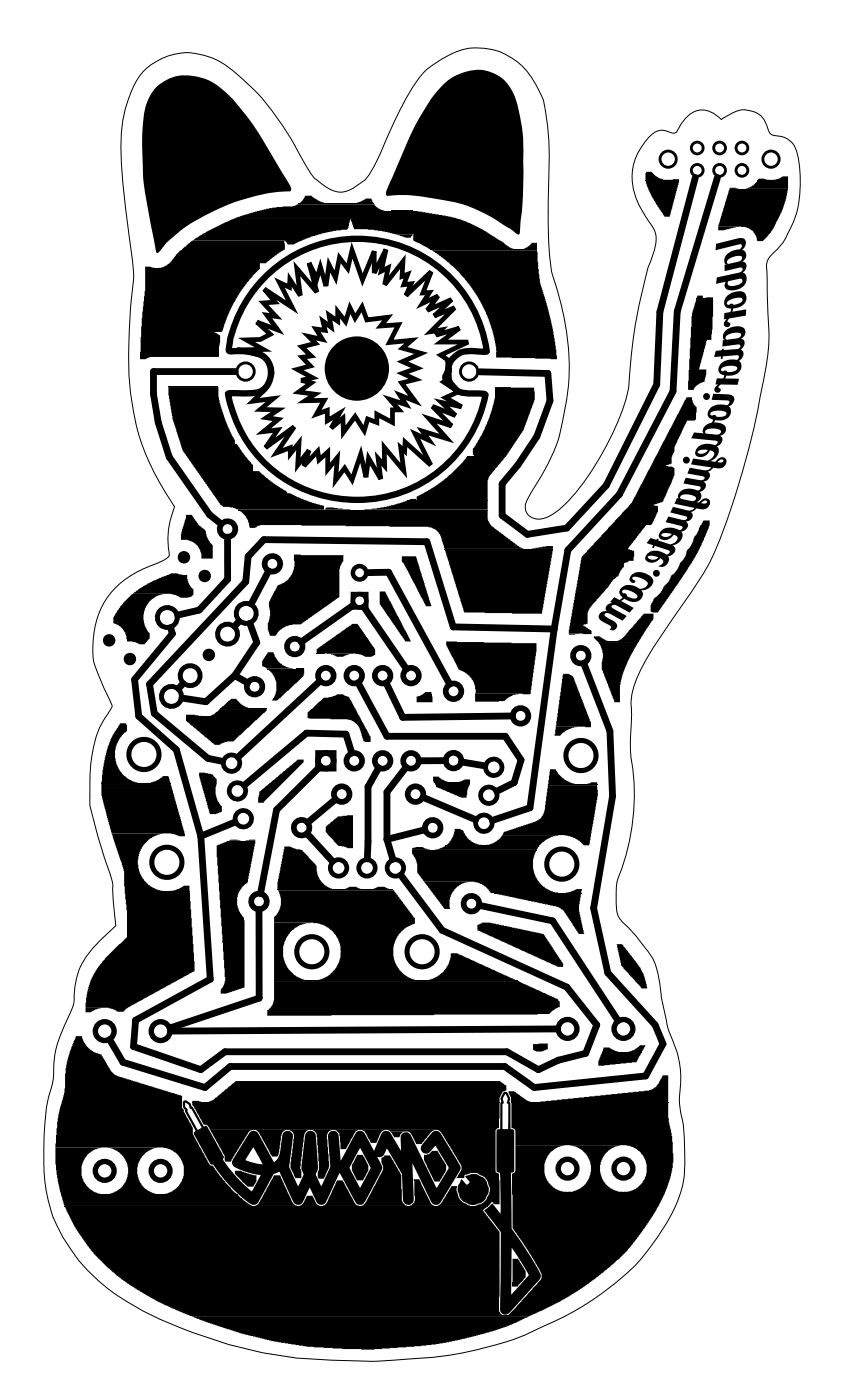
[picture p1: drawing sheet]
<svg xmlns="http://www.w3.org/2000/svg" width="75mm" height="125mm" viewBox="0 0 75 125" stroke-linecap="round" stroke-linejoin="round" font-family="sans-serif">
<g fill="none" stroke="#000" stroke-width=".09">
<path d="M12.8 6.4a5.6 5.6 0 0 1 7.5-.5 21.5 21.5 0 0 1 6.5 7.9l.8 1.4a4.6 4.6 0 0 0 2.8 2 3.7 3.7 0 0 0 2.1-1 7.7 7.7 0 0 0 1.7-2.9 28.8 28.8 0 0 1 3.6-6.8 8.5 8.5 0 0 1 4.4-2.2 5.9 5.9 0 0 1 6 3.7l.4 1 .2 1.2a40 40 0 0 1 .2 7.9 28 28 0 0 0 .4 6.4 22.6 22.6 0 0 1 .3 15.5 34.5 34.5 0 0 1-2.6 4.7l-.1 .5a1.07 1.07 0 0 0 .2 .9l.7 .3h.7a7 7 0 0 0 3.2-2.7 26.2 26.2 0 0 0 4.3-8.3l.2-.9 .1-1.5a47.5 47.5 0 0 1 1.6-9 4.9 4.9 0 0 0 .6-3.2l-.4-.8a7.4 7.4 0 0 1-1.6-4.5 5.5 5.5 0 0 1 1.8-3.6 1.39 1.39 0 0 1 1.6 0h.3l.2-.1 .2-.4a3.1 3.1 0 0 1 1.7-1.5l.6-.1 .7 .3 .8 .6 .2-.1a3.2 3.2 0 0 1 2.1-.7 2.19 2.19 0 0 1 2 1.9 1.36 1.36 0 0 0 1.2 .4 1.88 1.88 0 0 1 1.3 1.6 10 10 0 0 1-1.1 7.7l-.8 .9a1.87 1.87 0 0 0-.8 2l.1 3.6a22.2 22.2 0 0 1-.7 7.5 71 71 0 0 1-4.2 14.1 48.5 48.5 0 0 1-4.1 6.4 24.6 24.6 0 0 0-3 5.3 8.9 8.9 0 0 0-.2 3.1l-.1 1.4a12.6 12.6 0 0 0 .2 3.3 20.9 20.9 0 0 1-1.4 9.8l-.1 .8a5.8 5.8 0 0 0 .2 2.3l.6 .7a15.5 15.5 0 0 1 2.7 3.4l.3 1.2 .3 1.9 .3 1.5a12.2 12.2 0 0 0 1.1 3.5 9.5 9.5 0 0 1 .2 4v.9a19.2 19.2 0 0 1 .3 6.8 17.5 17.5 0 0 1-4.4 7.5 31.7 31.7 0 0 1-15.2 7.6 54.4 54.4 0 0 1-11.8 .7l-3.2-.2a37.4 37.4 0 0 1-16-5.6 15.1 15.1 0 0 1-6-8 23 23 0 0 1-.4-8.1l.1-1.1 .5-1.8 .1-.7a9.8 9.8 0 0 1 1.3-5.3 3.5 3.5 0 0 0 .5-2 6.4 6.4 0 0 1 2.3-4.7l1.5-1.4-.3-2.1a7.5 7.5 0 0 0-.5-3.2l-.7-2.3-.9-3.2v-1.7a11.1 11.1 0 0 1 2-7.1l-.1-.5a20.1 20.1 0 0 1-1.6-3.8 7.7 7.7 0 0 1 2.8-7 12.7 12.7 0 0 1 3.3-1.6l.7-.5v-.2a7.7 7.7 0 0 1 .5-4.3 22 22 0 0 1-4.1-14.5l.2-4a11.1 11.1 0 0 0 0-4.3l-.8-6.8a14.4 14.4 0 0 1 1-7.8l.3-.6zM23 18.9h14.4M26.7 18.2h6.8M57.7 16.2h3M65.3 16.9h5.1M67.7 16.2h2.8M13 24h10.2M15.1 34.6h4.4M38.5 22.4h9.5M21.3 45.6h22.3M24 59.8h3.2M36.5 44.8h7.1"/>
<path d="M39.8 49.1h9.7M41.8 40.8h3.4M53.5 57.4h3.6M9.1 70.1h6.2M11.2 79.8h5.7M16.6 64.1h6.6M19.7 63.4h4.2M20.3 75.2h2.5M24.8 79.6h10.4M36.9 76.1h11.1M38.8 70h3.2M39.9 75.6h8.3"/>
<path d="M44.2 79.9h7.8M49 70.2h4.4M17.2 98.6h27.5M24.5 87.7h21.8M45.7 98.6h14.1M53.8 94.1h3.6M5.5 106.8h15.7M5.8 107.9h37.9M17 117.7h30.4M45.8 106.7h13.7"/>
</g>
<g fill="#000">
<path d="M17.3 21.5l1.2-.8 2.3-1.1h10.5l-.1 .8-.2 .2h-.9l-1.3 .3-1.6 .5-.9 .5h-.6l-.2-.4zM20.9 19.5l1.9-.6h14.9l2.7 .5 1.3 .4 1.6 .8 1.3 .9 .4 .2 .5 .4 .6 .2h-7.6l-.8-.5-.7-.2v-.6h-1.7l-.6-.2-1.2-.2-1.8-.1-.3-.9zM23.2 18.8l1.5-.3h1.5l.4-.2h6.9l.2 .3 .7 .3zM27.3 17.6l.6-.1 .5 .4 .8 .3h-2.4l.3-.3zM31.7 18.2l.5-.1 .5-.3h.5l.1 .3h.1v.1zM35 18.8l2 .1zM57.7 16.2h3l-.8 3.2h-.5l-.1-.4-.2-.1-.8-1.2-.4-1zM57.8 15.4h.5l.6 .5 .8 .2h-2zM59.8 16.1l.9-.1v.1zM65.2 16.9h5.2l-.1 1.1-.4 1-.4 .8h-.1l-.2 .7-.9 1.1h-.6l-.1-.5-.2-.4-.4-.3-.3-.1-2.5-.1zM65.3 16.8h.5l.2 .1h-.7zM66.7 16.8h.3l.4-.2 .3-.3v-.1h2.8v.7z"/>
<path d="M67.8 16h.6l.5 .1h-1.1zM69 16.1l.6-.1 .4-.2h.5v.3zM13 23.9h.5l.4 .1h-.9zM13 24.1h10.2l-1.1 1.2-1 1.4-.8 1.5-.4 1.4-.7 .1 .5 .3-.1 1.9h-6.2l-.4 .2h-.5l.2-3.7 .3-2.4zM15.1 34.6h4.4v.9l.1 .5 .7 2.1 .7 1.2v.4h.2l.7 1.1 .7 .8v.5h.6l.2 .3h.2l.9 .9 1.2 .7v.1h.3l.6 .4 1 .4 1.4 .3v.4h-7.7l-.4-.2-1-.1-.1-.1h-.1l-3.4-5-.9-2.7-.3-2.1zM14.2 24l.4-.1 .5-.3 .7-.9 1.4-1.2h8.2l.1 .8-.7 .4-1 .9h-.6v.4zM35.5 21h1.4v.1l-.1 .1v.1h-.5zM38.6 22.4h9.4l.3 2.9 .5 1.5 .6 2.3 .4 2.2v.8l-5.4-.1v-1l-.3-1.4-.6-1.7-.7-1.4-.8-1.1-.8-.8v-.1l-1.4-1.3zM44.3 34.6l3.5 .1v1.1l-1 2.7-1.5 2.3h-2.9l-.1-.1v-.6l.1-.1 .6-1h.1l.7-1.6 .5-1.8zM46.7 22.3l.5-.2 .3-.3v-.1h.5v.6zM61.4 35.5h.5l.1 .5 .3 .4v1.1l-.1 .1h-.8l-1.1 2.4v.4l-.2 .5v.6l-.5 .1 .2 .1h.3l.2 .2v.6l-1 2.4-.9 .2 .5 .2v.5l-.2 .3v.2l-.5 .7h-.4l-.1 .1v.1l-.2 .1-.2 .3-.2 .2-.3 .5-.6 .8v.1l.5 .1v.9h-.5v.1l-.4 .1v.3l-.3 .3-.1 .5-.6 .4-.4 .6-1.7 1.9-.1 .4v1l-.4 .1v.1l.7 .4v.3h-2l1.1-6.8 4.5-4.9zM62.3 26.8h1.5l-.1 2.7-.1 .9h-.4v.1l-.7 2.5h.7v.6l-.2 .6h-.3l-.3 .2-.3 .3v.2h-.6l.4-6.6z"/>
<path d="M62.3 26.7l1.5 .1zM62.4 26.4h.5v.3h-.6zM62.9 26.6h.9v.1zM64.2 20.2l2 .1h-.4l-1 .3h-.6zM11.1 53.8l.8-.7h2.7l-.5 .2-.5 .3-.3 .3-.3 .5-.2 .5v.6l.3 .8 .3 .3v.5l-.5 .5h-.5l-.3-.2h-.7l-.1-.5-.3-.6-.4-.4-.5-.1 .1-.7zM12 53l1.2-.8 2.1-.9h.6l.4 .1h.4l.1 .8 .2 .3 .3 .2v.5l-.5 .3h-.7l-.4-.3-.4-.1h-3.4zM16.6 46.1h.5l.6 .8 .7 .5 .1 .7 .3 .4 .2 .2v1.3h-1v-.5l-.1-.3-.4-.6-.7-.3h-.6v-.6l.4-1.3zM21.4 45.6h22.2v.9l.3 .5 2.4 1.8 .5 .3h-7l-.3-1.1-.3-.4-.2-.2-.7-.3-16-.1-.1-.5-.2-.3zM22.3 47h1h-.2l-.3 .2h-.5zM23.9 58.4l.6-.1 .1 .5 .5 .6 .5 .3 .6 .1h-2.3l-.1-.1-.4-.1v-.5zM24 59.9h3.2v.4l-.1 .2-2 2h-.1l-.2 .2h-.5l.2-.3 .2-.5v-.9l-.2-.6zM26.3 49.6l4.4 .1v.5l-.1 .1-.2 .6v2.5l-2.8 1.9-.1 .2-.4 .2-.1 .1-.9 .1-.5 .1-.5 .3-.4 .6h-.5l-.2-.5v-.7l.1-.1 .1-.5-.1-1.3 .7-1.4 .7-.3 .6-.7 .2-.7z"/>
<path d="M26.5 59.8h.7zM28.3 58.4l.8 .1zM29 45.5l.2-.1h.6l1.5 .2zM29.2 58.4l2.4 .1h-.4l-.5 .3h-.6l-.3-.2zM28.3 58l2.2-1.4 .5-.4 .4-.2 .1-.2h.5l1.3 2 .3 .2v.6l-.3 .2h-.7l-.3-.2-.5-.2h-3.5zM34 52.9h.5l2.3 4.5-.6-.1-2-3-.2-.2zM35.9 49.8h1.3l1.4 4.4h-.5l-1.7-3.3-.1-.1-.2-.4-.2-.1zM32.6 45.5h.7l1.3-.2 1.8-.5h7.2v.8zM36.6 44.7l.6-.1v.1zM39.8 49.2h9.7l-1 5.7-7-.1zM39.9 57.4l8.1 .1v.8l-.5 3.8h-5v-.4l-.2-.9-.6-.6-.7-.3-1.1-2.2zM37.3 44.4l1-.5 1.4-.9 1.7-1.7 .3-.4h3.5l-1.5 1.8-.1 .3v1.7h-6.3z"/>
<path d="M41.8 40.8h.5zM47.6 49.1l1.2-.3h.7v.3zM50.9 56.7h.8l-.8 .1zM53.1 56.9h.6l.2 .2 .5 .3h-1l-.3-.3zM53.5 57.4h3.6l-1 1.8-.4 1.2-.2 .9v1.5h-.6l-.5-1.6-.6-1.3 .1-1.5-.1-.6zM55.1 57.3l.5-.1 .3-.3 1.7-2h.8v.6l-.2 .1-1.1 1.8zM62.9 46.6h.6v.4l-1.1 2.6-1.1 1.7-2.4 3.4h-.7v-.6l.2-.4v-.1l.7-.6 .3-.5 .4-.5 .2-.5 .2-.1 .4-.4 .2-.7 .3-.2 .2-.4 .1-.5 .4-.4 .2-.4 .1-.3 .2-.3 .2-.4v-.2l.3-.3zM9.1 70.1h6.2l1.2 4.3v.4h-.5l-.7-.2h-5.3l-.9-3.4zM10 74.6h4.6l-1 .3-.8 .7-.4 .8-.1 .9 .2 .8 .4 .7 .6 .5 .5 .3 .6 .1h-3.4l-.1-1.8zM10.7 64.7h.6l.1 .7-.2 .1-.5 .5-.4 .8v1l.1 .5 .2 .6 .5 .5 .8 .5 .6 .2h-3.4l.2-1.8 .3-1.5 .5-1.1zM11.2 79.8h5.8l.4 7.1-2.1 1.1-.5 .3-2.5 1.3-.1 .1-.5 .2-.4 .3-.2 .3h-.6l-.3-.2-.5-.2h-2.1l.2-1.4 .3-1 .3-.7 1-1.3 2-1.9v-2.4zM13.2 70l.7-.1 .6-.3 .1-.2h.5l.2 .7z"/>
<path d="M15.2 79.7l.5-.1 .7-.4h.5v.5zM16.6 63.9h.9l.6 .2h-1.5zM16.6 64.1l6.6 .1-.4 .2-.6 .7h-.1l-.6 .7h-.1l-.5 .5h-.6l-.5 .2-.1 .1h-.5l-2.3-2h-.1l-.2-.1zM17.8 69.1h.6l.6 .2 .1 .1 .3 .3-.1 1.4 .2 .6 .3 .4v.5l-.5 .2h-.5l-.9-2.9zM18.7 64l.5-.1 .4-.5h4.3v.2l-.6 .5zM19.4 75.6l.8-.3h2.6l-.6 3.6-.6 .5-.4 .8 .1 1 .2 .6 .3 .3 .1 .2v6l-1.6 .6h-.6v-.4l.2-.2 .2-.3v-.6l-.7-10.7zM20.5 75.2l.8-.1 .2 .1zM19.9 63.2h.1l.7-.7h.5v.1l.4 .4 .7 .4h-2.6zM22 75.2l.8-.1v.1zM23.2 63.3l.7 .1zM24.9 79.6h10.3l1.8 2.4 .1 .1v.5l-.9 .4-.7 .7-.3 1v1.1l.3 .6 .6 .8 .7 .4 .5 .1h-8.9l.5-.1 .5-.3 .7-.8 .3-.5 .1-.8v-.6l-.2-.6-.7-.8-.5-.4-.5-.2-.6-.1h-3.5v-.5l.4-.3 .2-.7v-.7zM25.4 75.7h.6l.5 .3h.6v.1l1.2 1.3 .1 .8 .3 .6 .5 .5 .6 .3h-5v-.7z"/>
<path d="M23.2 70.8h.1l.2-.3 .4-.2 .8-.8h.1l1.8-1.6h.6v.3l-3.6 3.5v.1h-.5zM27.6 63.7l1.3-1.3h.7l.6-.3h.5l.2 .2h.3l.5 1h.1l.2 .6 .1 .1 .3 .6h.1l.2 .6h.1l.2 .6 .2 .1v.5h-.6l-.1-.1-.4-1.3-.4-.5-.3-.1-3.7-.1-.2-.1zM29.1 73.9l1.1-.9 1.4-.1v3h-.5l-.3-.2h-.5l-1.2-1.2zM30.7 79.5h.2l.3-.2h.7l.5 .3zM33.3 79.5h.3l.2-.2h.6l.5 .3zM36.9 76.1h11l-.2 .7v1l.2 .7 .3 .5 .6 .5 .5 .2 .6 .2h-6l-.5-.6-.3-.2-.7-.2h-4.5l-.6-.8v-.9l-.2-.5-.2-.3zM36.9 75.9l.3-.1h.6l.2 .1 .4 .1h-1.5zM38 78.9h3.9l-.7 .2-.6 .5-.4 .8 .1 .9h-.5zM37.3 62.3l.5-.1 .2-.3h.6l.1 .9h-1.4zM38.7 69.5h.5l.3 .2 .6 .3h-1.3zM38.9 70h3.1l-.2 .7-.1 .7-.6-.1-1.8-.8a.35 .35 0 0 1-.4-.4zM38.9 76l.6-.1 .3-.2h8.4l-.2 .3z"/>
<path d="M40.7 74.1h.5l.2 .1 .2 .6 .4 .4 .5 .3 .6 .1h-3.2l.5-.4 .2-.6zM41 69.9h.3l.2-.2h.5v.3zM42.5 62.1h3.9l-.7 .2-.4 .2-.2 .2-2.6 .1zM44.4 79.9h7.6l-.2 1v.7l.5 1.9h-.6l-1.2-2-.5-.3zM43.5 75.6h.3l.5-.2 .4-.4 .2-.3h5l-1 .4-.6 .5zM49 70.2h4.4l.1 1.1-.8 4.3h-.5l-.4-.4-.4-.2-.8-.3h-5.7h.1a.45 .45 0 0 1 .4-.4l2.4-.8 .6-.4 .3-.7zM49.2 68.8h.5l.2 .4 .6 .6 .5 .2 .7 .2h-2.7zM49.7 65l1.9 .1h-.5l-.4 .2-.6 .5h-.5zM50.4 60.3h.5l.4 .2 1.6 4.1v.5l-3.2-.1zM50.6 79.8h.5l.4-.3h.5v.4zM52.3 70.1h.3l.3-.1h.5v.2zM6.8 92.7h.5l.2 .5 .6 .7 .4 .3 .6 .1 .8 1.5 .3 .3 6.1 1.9v1.1l.1 .1v.3h.1l.8 1.4v.6l.6 1.1 .1 .1 .7 1.5 .4 .2 .5 .8 1.6 1.6h-6.4l.6-.2 .5-.4 .3-.5 .2-.5v-.9l-.3-.7-.4-.5-.8-.4-9.9-.1 .2-2.6 .6-2.2 .1-2.6 .3-1.1z"/>
<path d="M7.6 90.1l1.4 .1-.5 .1-.3 .3h-.6zM17.2 98.5h.6l.2 .1h-.8zM17.2 98.6h27.5l-.1 2.3h-.1l-.2 .2v3.7l.3 .2 .1 2.7h-.5l-.1-.2h-.8l.2-.2 .3-.7v-.4l-.1-.3v-.2l-.3-.4-.5-.2-.2-.2h-1.6l.2-.2v-.4l-.1-.2-.4-.6-.5-1-.2-.2-.4-.7-.5-.5h-20.4l-.2-.4-.4-.1-.7-1.4-.3-.3zM18.7 98.5l.4-.1 2-1.7h23.6l.6 .4v.5l-.4 .1-.2 .5v.4zM24.5 82.5h3.3l-.9 .2-.8 .5-.5 .7-.3 .7v1l.2 .5 .3 .6 .7 .7 .9 .3h-2.9zM24.5 87.8h21.9l.5 .3h.2l1.5 .7 1.3 .5 .2 .3v.5l-.4 .1-.5 .5-1.1 .1-24.2 .1v-.5l.4-.3 .2-.6zM40.3 85.3h.6l5.3 2.4h-8l.9-.3 .6-.5 .5-.7 .1-.5zM42.7 82.7l.4-.1v-.1h.8l4.7 1 .9 1.3v.2l.8 1.1 .1 .4h-.5l-7-3.3h-.2zM45.5 97.6l.6 .1 .8 .6 .5 .3h-1.7v-.5l-.2-.3zM45.7 98.6h14.1v1.4l.3 1.6 .1 2.4-.2 1.4-.5 1.3h-3.7l.8-.2 .4-.2 .5-.5 .3-.8v-.9l-.3-.7-.5-.6-.7-.3-10.2-.1v-1.3l-.1-.1-.3-.1zM47.7 93.4l1.3-.1v.6l-.5 .2h-.6l-.2-.2zM53.8 94.2h3.6l-.5 .8-3.4 .3v-.4z"/>
<path d="M54 93.7h.5l.1 .1 .7 .3h-1.4zM55.1 84.5h.6l1.6 2 .4 1 .2 .9h-.5l-.1-.2-1.7-1.8zM56.2 94.1l.6-.2 .4-.4h.5l-.3 .6zM48.3 98.5l9.7-.9 .3-.1 .5-.3 .5-1h.5v2.4zM5 102.6h4.1l-.6 .2-.5 .3-.4 .5-.3 .7v.9l.2 .5 .6 .7 .8 .4h-3.5l-.4-2.1zM5.5 106.9h15.8l.5 .5 .7 .5h-16.7zM5.8 107.9h37.8l-.1 .1a.26 .26 0 0 0-.2 .2 .26 .26 0 0 0 .1 .3l1.3 1.7-.1 7.1 .4 .4h-28.1l-1.5-.6-.5-.3h-.1l-1.8-.9-1.7-1.2-.1-.1-.8-.5-.2-.3h-.1l-.3-.3h-.1l-1.3-1.4v-.1l-.3-.2-.4-.6-.2-.1-.2-.4-.1-.1-.6-.9zM9.7 102.6h4.4l-.5 .1-.5 .4-.5 .5-.3 .8v.9l.4 .8 .5 .4 .7 .3h-4.1l.7-.3 .5-.4 .4-.8 .1-.9-.2-.6-.4-.5-.4-.3zM17.1 117.7l30.2 .1-1.5 .7-1.7 .6-4.2 1-2.8 .4-3.6 .2h-1.2l-4.9-.2-2.9-.5-2.9-.7-3.3-1.1zM18.8 101.1h3.7h-.1l-.2 .2-.1 .2-1.4 2.2v.2h-.6v-.5zM21 104.7h.6l.7 .3 .6 .1v.6l-.2 .5h-.6l-1.1-1.2zM22.9 101.1h2.6l-.3 .3-.2 1.7-.2 .4h-.5l-1.1-2.2z"/>
<path d="M24.5 105.1h.6l1 2.5 .1 .1 .3 .2h-3.7l.4-.4zM25.9 101.1h1.7l-.3 .2-.1 .4-.3 2.6v.3l.1 .1v.7h-.6l-.4-.9v-.6l.3-2.4-.2-.3zM27.4 107h.6l.3 .7 .3 .2h-1.8l.4-.3zM28 101.1h1.6l-.3 .2-.1 .2 .2 2.9-.4 1h-.5l-.1-.1 .1-1.4-.1-2.2-.1-.4zM30 101.1h2l-.2 .1-.1 .2-.7 1.4h-.5l-.1-1.4zM30.1 105.6h.6l1 2 .1 .2 .3 .1h-3.2l.3-.3zM31.9 103.3h.5l.5 .9v.5l-.4 .9h-.6l-.4-.9v-.5l.1-.2zM32.4 101.1h2l-.3 .2-.4 .9h-.5l-.5-.8zM34.1 103.6l.2-.1 .1-.1h.5l.7 1.3 .1 .1 .2 .3v2.3l.2 .3 .3 .2h-4.1l.2-.1 .3-.3 1.5-2.8v-.4l-.2-.2zM34.7 101.1h4.1l-.2 .1-.2 .2v.1l-.4 .4-.3 .4h-.5l-.3-.8-.2-.2-1.8-.1zM34.9 101.2l1.2 .1-.3 .2-.1 .2h-.5zM37 105.5h.5l1 2.2 .3 .2h-2.1l.2-.2 .2-.3z"/>
<path d="M37.9 103.3h.5l.2-.3h.5l.8 1.2v.5l-.6 1h-.5l-.9-1.9zM40.4 106.1h.5l-.1 .4 .2 .7 .4 .4h.2l.4 .3h-2.9l.4-.3zM41.1 104.9l.9 .1-.4 .1-.1 .3h-.7zM42.5 107.8l.5-.1 .3-.2h.7l-.3 .4zM45.8 106.7h13.7v.1l-1.1 2-1.9 2.7-1.2 1.2h-.1l-.4 .4h-.1l-.2 .3-1.1 .8-.2 .2-2.7 1.8-3 1.5h-2.1l3-3.3v-.5l-.6-1.2-1.2-1.9-.7-.9zM45.9 112.6h.5l.6 1.1v.6l-.6 .6-.1 .2h-.5zM46.1 102.4h4.4l-.8 .3-.7 .7-.3 .7v.9l.3 .6 .5 .7 .5 .2 .7 .2h-4.9v-1.7l.2-.1 .1-.1zM51 102.4h4.5l-.9 .3-.5 .6-.4 .7v.9l.3 .8 .4 .5 .6 .3 .8 .2h-5l.7-.2 .7-.3 .4-.6 .3-.8-.1-.8-.3-.7-.6-.6z"/>
<path d="M64.1 21.8l-.1 .6 2.3-.5a.28 .28 0 0 1-.2 .4 1.18 1.18 0 0 0-1.3 1.2l.2 .1-.2 .1v.6l1.4-.4 .2 .1a.33 .33 0 0 1-.3 .4l-2 .4-.1 .6 .9-.2-.1 .3a.57 .57 0 0 0 .9 .5 1.02 1.02 0 0 0 1-1.5l-.3-.1a.57 .57 0 0 0 .2-1h-.2a.57 .57 0 0 0 .4-.5 .57 .57 0 0 0-.4-.6 .54 .54 0 0 0 .3-.7 .54 .54 0 0 0-.7-.3zM65.2 23.2a1.18 1.18 0 0 1 1.2-.2v.2l-.2 .2-1 .2-.2-.1zM65.2 25.2l1-.3 .2 .1v.1a1.02 1.02 0 0 1-1.3 .4zM65 26.5a.61 .61 0 0 0-.2 .7 .61 .61 0 0 0 .6 .4l-.1 .3-.5 .1v.6l.2-.1a.37 .37 0 0 0-.3 .4 .37 .37 0 0 0 .4 .4l.2-.2a.28 .28 0 0 0-.2-.3l.1-.3 1.5-.3v-.5l-1.2 .2 .1-.3a1 1 0 0 0 1.1-1.2 1.06 1.06 0 0 0-1.5-.1zM65.1 27a1.29 1.29 0 0 1 1.3-.3 .65 .65 0 0 1-1 .5l-.2 .1-.1-.1zM64.9 29.6l-.2 .3v.3l.2 .2h-.2l-.1 .6 1.4-.2a.23 .23 0 0 1 .2 .3 .23 .23 0 0 1-.4 .1l-1.1 .1v-.1h-.1v.1l-.6 .1-.1 .5h.6v.2h.1l.1-.2 1.3-.1a.24 .24 0 0 1 .1 .3 .24 .24 0 0 1-.3 .1 1.18 1.18 0 0 0-1.5 1 .61 .61 0 0 0 .5 .4l-.1 .3-.6-.1-.1 .6h.2a.37 .37 0 0 0-.3 .4 .37 .37 0 0 0 .3 .3l.2-.1a.28 .28 0 0 0-.1-.4l.2-.2h1.5l.1-.5h-1.2l.1-.3a1 1 0 0 0 1.3-.9l-.1-.3-.1-.1a.58 .58 0 0 0 .1-1 .57 .57 0 0 0 .2-.9l-.1-.1a.59 .59 0 0 0 .4-.7 .59 .59 0 0 0-.8-.4l-.6 .1zM65 30.1a1.16 1.16 0 0 1 1.3-.2v.2l-.2 .1-1.1 .2-.1-.1zM64.6 32.9a1.31 1.31 0 0 1 1.3 0 .65 .65 0 0 1-1 .2l-.2 .1h-.2zM62.9 35.5a.31 .31 0 0 0 .6 0 .31 .31 0 0 0-.6 0zM63.8 35.2l-.1 .6 1.5 .1a.29 .29 0 0 1-.3 .3 1.18 1.18 0 0 0-1.6 .9 .61 .61 0 0 0 .5 .4l-.1 .3a.74 .74 0 0 0-.8 .9l.1 .1-.9-.1-.3 .5 2.3 .3a.23 .23 0 0 1 0 .2 .23 .23 0 0 1-.2 .1 1.17 1.17 0 0 0-1.7 .8 .63 .63 0 0 0 1 .1l.3-.4 .4 .2-.1 .4-.3 .2-.2 .1-1.3-.2-.2 .5 1.8 .3a.71 .71 0 0 1-.6 .3l-1.3-.3-.2 .6 1.5 .3a.28 .28 0 0 1-.4 .3l-1.3-.3-.2 .5 1.5 .3a.23 .23 0 0 1 0 .3 .23 .23 0 0 1-.3 .1 1.18 1.18 0 0 0-1.7 .4l.2 .3h-.2l-.3 .5 1.8 .3-.3 .2-.3 .1-1.3-.4-.2 .5 1.3 .4 .2 .2-.2 .1h-.3l-1.2-.3-.3 .5 1.5 .4a.23 .23 0 0 1 0 .3 .23 .23 0 0 1-.3 0 1.17 1.17 0 0 0-1.8 .5 .63 .63 0 0 0 1.1 .3l.3-.4 .2 .2a.58 .58 0 0 1-.6 .7l-1-.4v-.1h-.1l-.1 .1-.5-.2-.4 .5 .6 .2-.1 .2h.2l.1-.2 1.3 .5a.24 .24 0 0 1-.1 .2 .24 .24 0 0 1-.3 .1 1.17 1.17 0 0 0-1.8 .3 .63 .63 0 0 0 1 .3l.4-.3v.1a.36 .36 0 0 1 .2 .4 .36 .36 0 0 1-.4 .2 .66 .66 0 0 0 .7-.1 .66 .66 0 0 0 .2-.7 .54 .54 0 0 0 .5-.4 .54 .54 0 0 0-.1-.6 .85 .85 0 0 0 .7-1.2 .57 .57 0 0 0 .6-.8l-.2-.1 .3-.1a.48 .48 0 0 0 .2-.8l.5-.3h.3a.64 .64 0 0 0 .7-.1 .64 .64 0 0 0 .1-.7 .64 .64 0 0 0-.9 .3l-.2-.1 .2-.1a.52 .52 0 0 0 .1-.8 .57 .57 0 0 0 .5-.8l-.2-.1 .2-.1a.48 .48 0 0 0 .2-.8l.5-.4 .3 .1a.64 .64 0 0 0 .7-.2 .64 .64 0 0 0 .1-.7l-.4-.1-.5 .4-.5-.1 .3-.1a.76 .76 0 0 0 .3-1.2 .52 .52 0 0 0 .5-.3 .52 .52 0 0 0-.2-.6 .59 .59 0 0 0 .5-.7 .59 .59 0 0 0-.6-.5h-.4l.1-.2a1.03 1.03 0 0 0 1.4-.8l-.1-.3-.1-.1a.54 .54 0 0 0 .5-.6 .54 .54 0 0 0-.6-.5zM63.6 36.9a1.29 1.29 0 0 1 1.4 .1 .65 .65 0 0 1-1.1 .1l-.2 .1-.1-.1zM63.2 38.5a1.16 1.16 0 0 1 1.3 .1l-.2 .2-.2 .1-.9-.1-.1-.2zM62.5 40.3l.8-.1a.55 .55 0 0 1-.9 .2zM61.1 41.2a.31 .31 0 0 0 .6 0 .31 .31 0 0 0-.6 0zM64.3 41.2l.3-.1 .1 .1-.1 .2-.4-.1zM61 44.3a1.38 1.38 0 0 1 1.3 .2l-.1 .2-.4 .1-.9-.2-.1-.1zM62.7 45l.4-.2 .1 .1-.1 .1zM59.2 47.8l.3-.1 .6 .1a.55 .55 0 0 1-.9 0zM58 49.8l.3-.1 .6 .2a.55 .55 0 0 1-.9-.1zM58.4 51.3a.31 .31 0 0 0 .6 0 .31 .31 0 0 0-.6 0zM56.6 51.4a.41 .41 0 0 0-.3 .4 .41 .41 0 0 0 .3 .4l.2-.3-.2-.2a1.09 1.09 0 0 1 1.2 .3l.1 .1a.56 .56 0 0 1-.3 .5 .56 .56 0 0 1-.7-.1 .96 .96 0 0 0-1.5 .5l.3 .5-.3 .2-.5-.3-.3 .4 .2 .1a.49 .49 0 0 0-.5 .3 .49 .49 0 0 0 0 .5 .51 .51 0 0 0-.7 .3 .51 .51 0 0 0 .3 .6l.2 .1a.72 .72 0 0 1 .6 .5l-.2 .1a.43 .43 0 0 0 .7-.1 .43 .43 0 0 0-.3-.6l-.7-.5-.1-.2 .2-.1 .3 .1 1.1 .6 .4-.4-1.4-.8a.29 .29 0 0 1 .5-.1l1.1 .6 .4-.4-1.1-.6 .2-.2a1 1 0 0 0 1.7-.3l-.1-.5a.89 .89 0 0 0 1-1 1.4 1.4 0 0 0-1.8-.4zM55.7 52.8a1.17 1.17 0 0 1 1.3 .6 .65 .65 0 0 1-1-.3h-.2l-.1-.2z"/>
<path d="M45 97.7v.1a.71 .71 0 0 0-.2 .8l-.1 2.4h-.2l-.1 .1v.8v2.9l.3 .1v.3l.1 3.4-.8-1-.7 .7 1.5 1.9-.1 6.5a.7 .7 0 0 0 .3 .9h.2a2.19 2.19 0 0 0 1.1-.9l1.7-1.9a.73 .73 0 0 0 .2-1.1l-1.2-1.9-1.2-1.9-.1-5 .3-.1v-3.7l-.1-.1h-.2l-.1-2.4a.77 .77 0 0 0-.4-.9zM45.8 111.6l1.5 2.5-1.6 1.7zM45.2 97.9a.54 .54 0 0 1 .1 .7l.2 .2-.1 2.2h-.5v-2.3h.2l-.1-.4zM41.2 105.5a1.37 1.37 0 0 0 .3 2 1.37 1.37 0 0 0 1.9-.3 1.37 1.37 0 0 0-.3-1.9 1.33 1.33 0 0 0-1.5-.1l.4 .6h-.1l-.2 .2-.4-.5zM16.4 98.5v.6l1.1 2.1-.1 .1a.89 .89 0 0 0 .3 .8l1.1 2 .3 .1a11.3 11.3 0 0 0 3.5 3.6 .6 .6 0 0 0 .7-.5l.9-1.8a.89 .89 0 0 1 .8-.7l1.1 2.4a.56 .56 0 0 0 .3 .5 .56 .56 0 0 0 .6-.1l.7-1.4 .5 1a.55 .55 0 0 0 .3 .5 .55 .55 0 0 0 .6-.1l1.3-2.7 1.3 2.5a.5 .5 0 0 0 .4 .4 .5 .5 0 0 0 .6-.3l1.3-2.5a.8 .8 0 0 0 0-1.1l-.2-.4 .4-.1 .4-.7 1.4 2.3v2.2a.49 .49 0 0 0 .5 .6 .49 .49 0 0 0 .5-.6l-.1-3.1 1.6 3.2a.54 .54 0 0 0 .5 .5 .54 .54 0 0 0 .6-.5l1.6-2.8-1.7-3a.56 .56 0 0 0-.5-.3 .56 .56 0 0 0-.6 .4l-.7 .9a.48 .48 0 0 0 .1 .6 .48 .48 0 0 0 .7-.1l.5-.5 1.1 2-1.1 1.8-2.2-4.6a.5 .5 0 0 0-.5-.4 .5 .5 0 0 0-.5 .5l.1 1.1-1-1.6a.5 .5 0 0 0-.5-.1 .5 .5 0 0 0-.4 .4l-.5 1.3-.5-.8a1.26 1.26 0 0 0-.8-.9l-.3 .1-.1 .1-1.3 2.4-.2-2.2a.48 .48 0 0 0-.6-.4 .48 .48 0 0 0-.4 .6l.2 1.9a1.34 1.34 0 0 1-.2 1.3l-.6 1.1-.4-1a2.25 2.25 0 0 0 .1-1.5l-.2-2.1a.49 .49 0 0 0-.5-.3 .49 .49 0 0 0-.4 .5l-.3 2.8 .2 .6-.5 1-.8-1.7 .3-2.7a.48 .48 0 0 0-.4-.5 .48 .48 0 0 0-.6 .4 4.4 4.4 0 0 1-.5 2.2l-.2 .2-1.3-2.4a.55 .55 0 0 0-.5-.4 .55 .55 0 0 0-.6 .4l-1.3 2.2v.4a4.4 4.4 0 0 0 2.5 .9l-.7 1.4a8.8 8.8 0 0 1-2.6-2.9v-.2l-1.5-2.6h-.3l-1-1.8a.79 .79 0 0 0-.7-.5zM32.2 102.7l1 1.8-1 1.7-.9-1.7zM22.7 102.6l.8 1.6a3 3 0 0 1-1.5-.5zM16.6 98.6a.5 .5 0 0 1 .4 .6h.1l.9 1.7-.2 .1h-.1l-.9-1.4v-.2v-.1a.51 .51 0 0 1-.2-.7z"/>
</g>
<g fill="#000">
<path d="M13.9 7.9a4 4 0 0 1 4.5-.8 10 10 0 0 1 3.7 3.4l.9 1.2 2.7 4.5 .4 .8-.2 .1a18.2 18.2 0 0 0-10.9 4.5l-.9 1-.2-.1-.1-.7a37.7 37.7 0 0 1-1.1-9.6 7.4 7.4 0 0 1 .9-4z" fill-rule="evenodd"/>
<path d="M39.6 7.6a4 4 0 0 1 5.2-.7 4.7 4.7 0 0 1 1.6 3.1 17.8 17.8 0 0 1 .4 5.1l-.1 3.2-.2 2.5-.1 .2-.1-.1a15.1 15.1 0 0 0-8.4-3.3l-1.8-.2-1.4 .1-.2-.1 .1-.3a51.4 51.4 0 0 1 3.7-7.9z" fill-rule="evenodd"/>
<circle cx="66.5" cy="18.6" r=".95"/>
<circle cx="17" cy="36.5" r=".95"/>
<circle cx="31.9" cy="33" r="2.88"/>
<circle cx="38.8" cy="20.4" r=".95"/>
<circle cx="9.8" cy="57.3" r=".56"/>
<circle cx="11.6" cy="59" r=".56"/>
<circle cx="16.5" cy="49.9" r=".56"/>
<circle cx="18.3" cy="51.5" r=".56"/>
<circle cx="18.7" cy="58.6" r=".56"/>
<circle cx="27.7" cy="51.4" r=".95"/>
<circle cx="42.4" cy="59" r=".95"/>
<circle cx="54.3" cy="49.6" r=".95"/>
<circle cx="10.9" cy="71.8" r=".95"/>
<circle cx="20.8" cy="77.3" r=".95"/>
<circle cx="26.5" cy="77.7" r=".95"/>
<circle cx="50.2" cy="71.9" r=".95"/>
<circle cx="7.8" cy="95.4" r=".95"/>
</g>
<g fill="none" stroke="#000" stroke-width=".51">
<path d="M28.4 67.4h1.4v1.4h-1.4z"/>
<circle cx="20.4" cy="47.3" r=".7"/>
<circle cx="24.4" cy="50.4" r=".7"/>
<circle cx="26.4" cy="57.8" r=".7"/>
<circle cx="52" cy="58.7" r=".7"/>
<circle cx="22.8" cy="61.4" r=".7"/>
<circle cx="27" cy="74" r=".7"/>
<circle cx="29.1" cy="60.4" r=".7"/>
<circle cx="29.1" cy="68.1" r=".7"/>
<circle cx="30.6" cy="71" r=".7"/>
<circle cx="31.7" cy="60.4" r=".7"/>
<circle cx="31.7" cy="68.1" r=".7"/>
<circle cx="34.2" cy="60.4" r=".7"/>
<circle cx="34.2" cy="68.1" r=".7"/>
<circle cx="36.8" cy="60.4" r=".7"/>
<circle cx="36.8" cy="68.1" r=".7"/>
<circle cx="37.2" cy="71" r=".7"/>
<circle cx="38.7" cy="74" r=".7"/>
<circle cx="40.6" cy="68" r=".7"/>
<circle cx="40.6" cy="61.8" r=".7"/>
<circle cx="46.6" cy="64" r=".7"/>
<circle cx="23.2" cy="80.6" r=".7"/>
<circle cx="42.2" cy="80.8" r=".7"/>
</g>
<g fill="none" stroke="#000" stroke-width=".42">
<path d="M23.6 25.9l2.5 1.6-1.1-2.2 .9 .4v-.7l1 1.4-.3-2.4 1.7 2.1-.7-2.6 .7 1.4 .4-1 .5 1.7 .2-1.9 .6 1.1 .4-1.7 .7 .9 .4-1.6 .9 2.6 1.1-2.5v1.9l1-2.1-.4 2 .6-.3-.3 1.5 1.6-2.1v1.3l.5-.2-.4 1 .7-.1-.5 1 2.3-2.1-.8 1.9h.6l-.6 .9 1.4-.6-1 1.3 2.2-1-1.6 1.5 1.9-.8-2.2 2.2 1-.2-.5 .5 2.1-.6-1.7 1.2h2.5l-2.5 1.2 .6 .4a1.85 1.85 0 0 1-.2 1.4l.1 .5-.2 .1 1.3 .9-1.1 .5 1.4 .8-1.8-.4 1.2 1.2-2-.8 1.7 1.7-2-.7 1.6 1.8-2.2-.6 .6 .8-1.3-.6 1.4 2.8-2.3-2.1v.9l-.4-.4 .3 2.1-1.7-2.1v1.7l-.6-.7 .3 1.8-1.1-1.8-.3 1.7-.4-2.1-.8 2.3-.7-1-.8 1.1 .2-2.1-.9 1.1v-1.6l-.8 .7-.1-.7-1.2 1.3 .4-1.4-1 1.3 .1-2-.7 1v-.6l-1.3 .5 1.6-2.3-2.5 1.8 1-1.5-1.2 .1 1.3-1.1-1.1-.1 1.1-.7-1.6-.1 1.2-.9-1.9 .2 1.1-1 .6-1.3a1.64 1.64 0 0 0-1.4-1.9l-1.5-.4h2.2l-1.6-.9h1.3l.9-.5-1.2-1.1 1.8 .7-.9-1.3 .8 .1-1.1-1.2 1-.1zM29.4 28.2l.8 .5v-.8l.7 .9 .4-1.3 .5 1 .6-1.1 .4 1.2 1.9-.2-.6 .8 1.6-.2-.9 1.6 2-.2-.8 .7 1.7 .5-1.7 .7 1.3 .6-1.3 .5 1.2 .5-1.3 .4 1.2 1.6-1.3-.6 .5 .9-1.4-.5 .8 1h-.6v1.1l-1.4-.7v.7l-.8-.3-.3 1-.8-1.3-1.1 1.5v-1.3l-1.1 .9 .8-1.3-1.1 .6v-.9l-1 .4 .7-1.3h-1.7l.9-.5-1.5-.2 1.1-.8-.9-.3 1.1-.2-1.4-.8 1.2-.3-.8-.7 .8-.2-.8-.8 1.2-.3-.6-.6 1.2 .3-.5-1 .8 .1-.2-.8 .7 .6z"/>
<circle cx="20.7" cy="68.3" r=".74"/>
<circle cx="21.2" cy="70.8" r=".74"/>
<circle cx="21.8" cy="73.2" r=".74"/>
<circle cx="30.3" cy="77.6" r=".74"/>
<circle cx="32.8" cy="77.6" r=".74"/>
<circle cx="35.4" cy="77.6" r=".74"/>
<circle cx="43.3" cy="73.6" r=".74"/>
<circle cx="43.7" cy="71.1" r=".74"/>
<circle cx="44.2" cy="68.6" r=".74"/>
</g>
<path d="M23.7 24.8a11.7 11.7 0 0 1 11.9-2.9 11.7 11.7 0 0 1 7.9 9.5l-.4 .1a3 3 0 0 0-2.5 .4 2.07 2.07 0 0 0-.3 2.3 1.91 1.91 0 0 0 2.1 1h.9l.1 .2a11.7 11.7 0 0 1-10.4 9.3 11.7 11.7 0 0 1-12-7.3l-.6-2.1 .1-.1h.9a3.8 3.8 0 0 0 2.2-.3 1.92 1.92 0 0 0 .5-2.2 1.92 1.92 0 0 0-1.8-1.2l-1.6-.1h-.2v-.2a10.6 10.6 0 0 1 3.2-6.4z" fill="none" stroke="#000" stroke-width=".56"/>
<g fill="none" stroke="#000" stroke-width=".4">
<path d="M31.6 53.1h1.2v1.2h-1.2z"/>
<circle cx="32.2" cy="53.7" r=".6"/>
<circle cx="32.2" cy="51.2" r=".6"/>
</g>
<g fill="none" stroke="#000" stroke-width=".25">
<circle cx="59.8" cy="14.2" r=".73"/>
<circle cx="62.4" cy="13.2" r=".53"/>
<circle cx="62.4" cy="15.2" r=".53"/>
<circle cx="64.4" cy="13.2" r=".53"/>
<circle cx="64.4" cy="15.2" r=".53"/>
<circle cx="66.4" cy="13.2" r=".53"/>
<circle cx="66.4" cy="15.2" r=".53"/>
<circle cx="69" cy="14.2" r=".73"/>
<circle cx="22" cy="33.2" r=".78"/>
<circle cx="42" cy="33.2" r=".78"/>
</g>
<g fill="none" stroke="#000" stroke-width=".45">
<circle cx="12.9" cy="67.5" r="1.35"/>
<circle cx="14.9" cy="77.1" r="1.35"/>
<circle cx="50.3" cy="77.3" r="1.35"/>
<circle cx="52" cy="67.6" r="1.35"/>
<circle cx="27.9" cy="85.1" r="1.35"/>
<circle cx="37.8" cy="85.1" r="1.35"/>
</g>
<g fill="none" stroke="#000" stroke-width=".48">
<circle cx="9.4" cy="92.2" r=".84"/>
<circle cx="14.4" cy="92.2" r=".84"/>
<circle cx="50.8" cy="92" r=".84"/>
<circle cx="55.8" cy="92" r=".84"/>
<circle cx="9.4" cy="104.7" r=".84"/>
<circle cx="14.4" cy="104.7" r=".84"/>
<circle cx="50.8" cy="104.5" r=".84"/>
<circle cx="55.8" cy="104.5" r=".84"/>
</g>
<g fill="none" stroke="#000" stroke-width=".44">
<circle cx="15" cy="55.2" r=".89"/>
<circle cx="20.4" cy="56.7" r=".89"/>
<circle cx="22" cy="54.9" r=".89"/>
<circle cx="15.3" cy="62.3" r=".89"/>
<circle cx="17" cy="60.4" r=".89"/>
</g>
<g fill="none" stroke="#000" stroke-width=".61">
<path d="M62.2 15.9l-3.2 12-.3 6.5-4.5 9-3.5 3.8-3.5 .6-2.3-1.7v-2.8l1.4-1.7 1.7-2.5 1.2-3.2-.2-2.5-6.1-.1M64.2 15.9l-3.6 12-.4 7.1-4.8 9.2-4.6 5-1.2 7.1M21 33.2h-7.3v2l.5 2.6 .9 3.1 3.6 5.1 1.1 .9M15.3 56.2l.1 .5-3.4 4.1 .4 3.3 3.4 3 2.2 7.7M20.4 48.1v3.7l-2.6 2.8-1.9 .4M21.4 55.6l-.4 .4M22.4 55.8l.6 1.7-2 2.9M24 51.1l-1.5 2.9M31.6 54.1l-4.6 3.3M32.6 54.3l3.8 5.5M32.8 51.2h2l5.4 10M49.6 56.3l-2.2 16-3.4 1.1"/>
<path d="M49.6 56.3l-9.1-.2-2.3-7.6-14.6-.2-1.4 1.5-.2 2.2-8.6 9.2 .4 2.6 4.8 4 1.3 .3M52.2 59.3l2.4 6.1 .2 5.8-1.7 10 1.3 5.8 4.2 4.7 .7 1.7-1.5 2.8-10 1.1-2.7-1.9h-24.5l-2.3 1.9-7.3-2.3-1.2-2M16.4 61.2l-.4 .4M18 74.8l.8 12.8-6.7 3.7-.2 2.3 6.1 2.1 2.1-1.6h25.2l2.9 1.6 1.7-.9 2.5-.6 1-2.5-2.7-3.4-11.1-5.1-3.7-4.9M21 60.4l1.1 .7M21 60.4l-2.6 2.4-2.1-.4M21 73.5l-3 1.3M27.5 74.6l2.2 2.4M28.6 60.9l-7.3 6.8M28.6 68.6l-3.9 3.8-1.4 7.5M30 71.5l-2.5 2.1M31.5 67.4l-.6-1.7-3.5-.1-5.5 4.6"/>
<path d="M32 61.1l2.6 4.8h10.6l1.4 2.1-.6 2-1.6 .8M33.9 68.7l-1 1.7v6.4M34.5 61.1l1.5 3.1 9.8-.2M34.6 75.1l.5 1.8M36.3 68.6l-1.7 2.2v4.3M37.8 71.3l4.7 2M38 74.2l-3.4 .9M39.8 68l-2.3 .1M41.3 68.2l2.1 .3M23.2 81.4v7.9l-8 2.7M42.9 81l6.5 1.4 5.9 8.9M49.9 92l-34.7 .2"/>
</g>
</svg>
